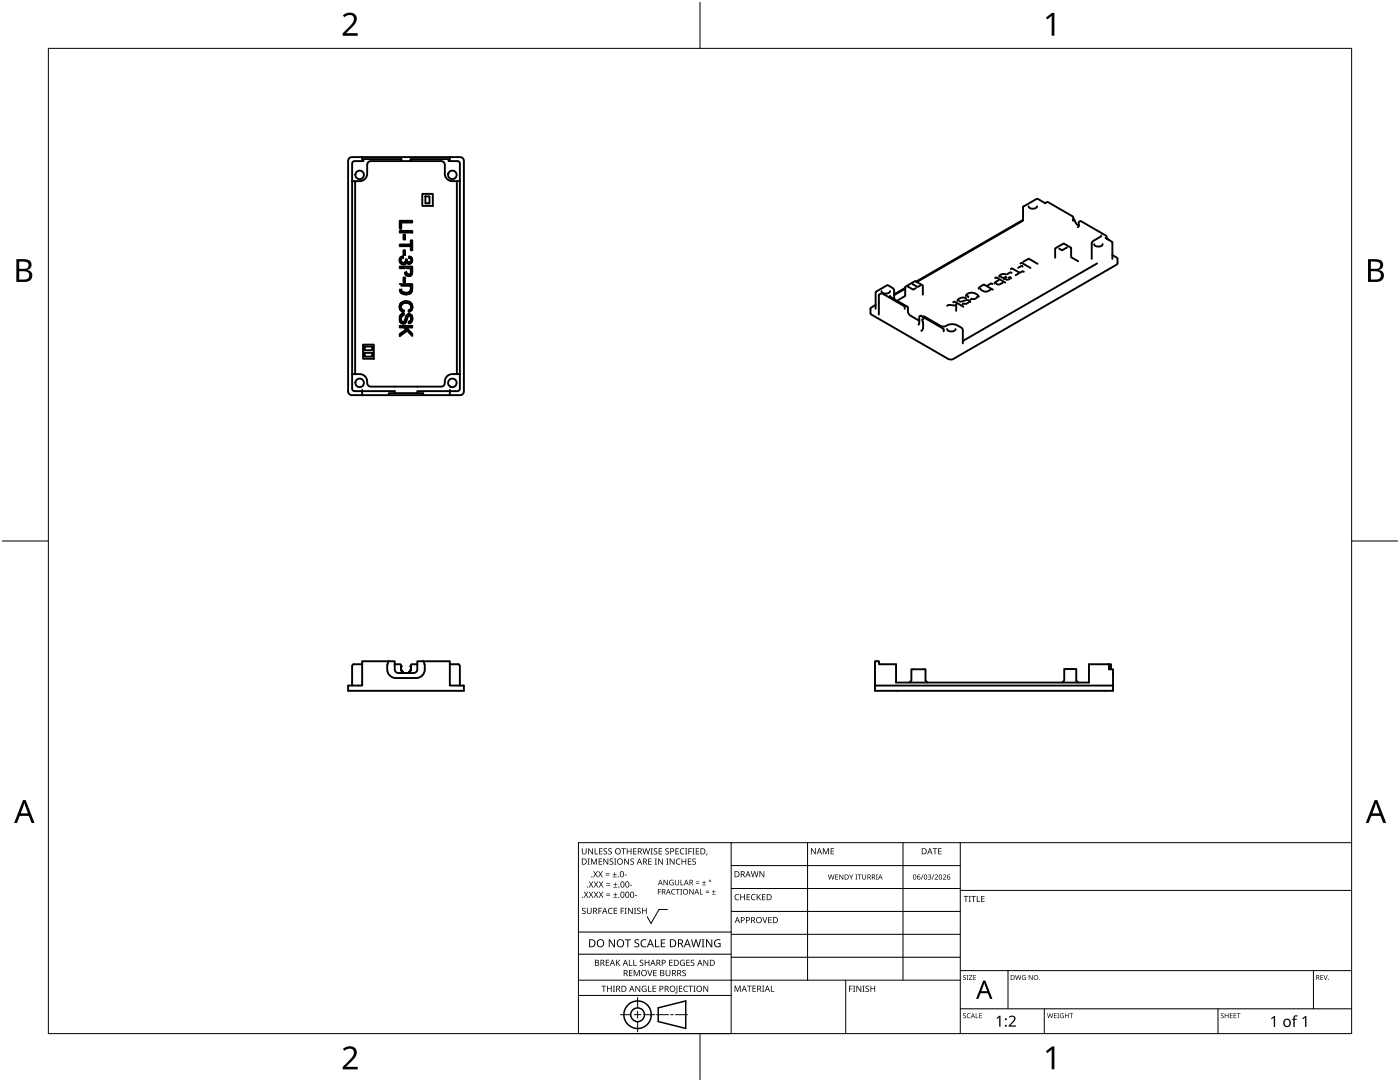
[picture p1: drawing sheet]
<svg xmlns="http://www.w3.org/2000/svg" width="279mm" height="216mm" viewBox="0 0 279 216" stroke-linecap="round" stroke-linejoin="round" font-family="sans-serif">
<g fill="none" stroke="#000" stroke-width=".38">
<path d="M70.3 36.1v38.5M70.9 36.1h-.6M70.9 36.1v38.5M72.3 32.1l-1.6 .1-.4 .2v3.7M72.3 31.3h-2.1a.75 .75 0 0 0-.7 .8v46a.75 .75 0 0 0 .7 .7h2.1M72.3 31.3v.8M80 31.7h-7.5v.4h-.2M80 31.7l.1 .4M80 31.7h.1M82 31.7l-.1 .4M82 31.7h.1M82 31.7h7.5v.4h.3"/>
<path d="M84.3 38.7h2.1v2.4h-2.1zM84.9 39.2h.8v1.4h-.8zM89.8 31.3h2a.75 .75 0 0 1 .8 .8v46a.75 .75 0 0 1-.8 .7h-2M89.8 32.1l1.5 .1 .4 .2 .1 3.7M89.8 31.3v.8M89.8 31.3h-17.5M91.2 36.1h-.9a1.5 1.5 0 0 1-1.5-1.5v-1.7a.75 .75 0 0 0-.8-.8h-14a.75 .75 0 0 0-.7 .8v1.7a1.5 1.5 0 0 1-1.5 1.5h-.9M91.2 36.1v38.5M91.8 36.1v38.5M91.8 36.1h-.6M79.7 52.1l.1 .1M79.8 52.2h.1"/>
<path d="M79.8 44.1h2.5v.3h-2.2v1.2h-.3zM79.8 46.1h2.5v.3h-2.5zM79.8 48.8h2.2v-.8h.3v1.9h-.3v-.8h-2.2zM79.8 56.7h2.5v1.1M79.8 57.8l.1 .3M79.8 52.3l.2 .2M79.9 58.2v.1M79.9 51.4l-.2 .5M79.9 51.4h.1M79.9 58.3h.1M80 58.4h.1M80 58.4l.2 .1"/>
<path d="M80 51.7l.1 .6M80.1 57h1.9v.8l-.2 .4M80.1 57.7v.1M80.1 57.8v.2M80.1 52.6h.1M80.1 52.3h.1M80.2 52.7l.3 .1M80.2 58h.1M80.2 58.5h.1M80.2 58.1l.1 .1M80.3 52.4h.2M80.3 58.6l.2 .1"/>
<path d="M80.4 58.3l.6 .1 .7-.1M80.4 51.5l-.3 .1M80.4 51.1l-.5 .3M80.4 51.1l.1 .3M80.5 46.8h.3v1h-.3zM80.5 49.9h.3v1h-.3zM80.5 55.4h.3v.9h-.3zM80.5 58.7h.1M80.6 58.7l.4 .1M80.7 52.8h-.1M80.7 52.8h.1M80.8 53.5h-1v-.3h2.5v1.2"/>
<path d="M80.8 54.3v.1M80.8 54.5v.1a.75 .75 0 0 0 1.3 .2M80.9 52.3l-.3 .1M80.9 52.6h.1M80.9 52.6l-.2 .1M81 52.1l-.1 .2M81 52v.1M81 51.9v.1M81.1 58.8h-.1M81.1 53.5h.9v.8M81.1 54.2l.1 .4 .3 .2M81.1 52.3l-.2 .3"/>
<path d="M81.2 52.4l.1 .2M81.2 51.8h-.2M81.2 52l.1 .2M81.3 52.6h.1M81.4 52.2l.1 .1M81.4 52.6h.2M81.6 52.3h.1M81.6 58.7l-.5 .1M81.6 58.7h.1M81.6 52.6h.1M81.7 51.5h.1M81.8 58.2h-.1"/>
<path d="M81.8 58.2h.1M81.8 51.5h.1M81.8 58.6h-.1M81.8 54.7l-.2 .1M81.8 58.6h.1M81.9 51.6l.1 .2M81.9 52.2l-.1 .1M81.9 51.3l-.3-.1v.3h.1M82 52.6h-.3M82 54.5l-.1 .1M82 51.3h.1M82 52.5v.1"/>
<path d="M82 52v.1M82.1 58.4l-.3 .2M82.1 58.4h.1M82.1 51.4l.2 .3M82.1 54.8h.1M82.2 52.3l-.1 .2M82.2 58l-.1 .2M82.3 54.5l-.1 .3M82.3 57.9h.1M82.3 51.9l-.1 .3M175.9 58.1l.2 .3 .7 .2 .6-.1 .2-.4M177.6 59l.1 .3 .7 .4"/>
<path d="M178.4 59.7v-1.9l-1.3-.9-2.3 1.4v3.3M178.4 59.7l2.8 1.6v.9l.3 .6 2 1.2M180.7 57.6v1.5l-1.5 .8M180.7 57.4v.2M180.7 57.6l-2.3 1.3M180.7 57.4l-2.3 1.3M181.2 57.2l1 .6 .6-.3M182.1 56.7l1 .6 .6-.3M182.8 56.2l-.2-.1-1.9 1.1v.2M182.8 56.2l.2 .1M183 56.3l1.2 .7v1.8M191.4 60l.4 .2 1.4-.3 .3 .1 .1 .2"/>
<path d="M192.8 59.5l-.9-.1-.6 .3-.2 .3M192.8 59h.1M192.8 59l.4-.4 .8-.2 .9 .3 .4 .5M193.1 59l.2 .3M195 59.2l-.3 .4h-.8l-.2 .2M195.3 57.6l.2-.3 .9-.5 1.7 1M195.7 57.6l.2 .3 .7 .3h.4l.7-.4M198 56.7l-.2-.2-.6 .4M198.6 55.5l.2-.2 1.8 1.1M199.3 55.9l-.6 .4-.2 .3M199.4 55.2h.1M199.7 55.1l.4 .3 .6-.2 .2 .2"/>
<path d="M200.2 56.4l-.8 .4-.4-.1-.2-.2M200.4 55.5v.2M200.8 54.8l-.9-.1-.4 .2-.1 .3M201.3 55.4l.3-.1 .1 .3M201.5 55.6l-.5 .2-.3-.2M201.7 53.7l.3-.2 1.5 .9 .6-.3 .2 .1M201.9 54.5l-.2-.2-.7 .4M203.3 54.6l-.6 .3M203.6 52.6l.3-.2 1.7 1.1M204.1 53.2l-.2-.2-.7 .5M204.2 43.9v.1l-21.2 12.3M204.2 43.9l-21.4 12.3"/>
<path d="M204.2 52.3l1.1-.7 1.8 1.1M207 41.2l-.3 .3-.6 .1-.6-.1-.2-.3M208.6 40.5l-1.7-.8-2.7 1.6v2.6M208.6 40.5h.1M208.6 40.5l.5-.2 5 2.9 .1 .5M210.6 51.4v-1.8l1.7-1 1.5 .8v1.9l1.4 .8M212.9 49.4l-.9 .5-.6-.3M214.2 43.7v.4M214.2 43.7l.3 .2 .3 .8 .5 .3M215.3 45l-.2 .3M215.3 45l-.1-.5 .4-.4 5.1 2.9 .2 .6M219 52.6l-26.8 15.4"/>
<path d="M219.8 47l-.2 .2-1.4 .8-.3 .4v3.3M220 48.7l-.2 .4-.6 .1-.6-.1-.3-.4M220.6 47.5l.8 .4M220.9 47.6l.5 .3M220.9 47.6h.1M221.4 47.9l.6 .5v3.3M222 50.9l1 .7v1l-.2 .2-32.8 18.9-.8-.1-15.3-8.8-.2-.3v-1l1.1-.6M70.3 74.6h.6M70.3 74.6v3l.3 .4h8.2v.4M70.9 74.6h.9a1.5 1.5 0 0 1 1.5 1.5v.3a.75 .75 0 0 0 .7 .7h14a.75 .75 0 0 0 .8-.7 1.53 1.53 0 0 1 1.4-1.7l1-.1M72.3 77.8v1M72.5 68.8h2.1v2.8h-2.1z"/>
<path d="M72.8 69.1h1.5v.8h-1.5zM72.8 70.4h1.5v.8h-1.5zM78.8 78.4h-1.2v.4M79.7 61.2v.1M79.7 63.7l.2 .5M79.7 61.4l.1 .1M79.8 61.6l.2 .3M79.8 65h2.5v.3h-1.3l1.3 1.3v.4l-1-1-1.5 1.1v-.5l1.2-.8-.4-.5h-.8zM79.8 60.7l-.1 .5M79.9 64.2h.1M79.9 60.6h.1M79.9 64.3h.1"/>
<path d="M80 64.3h.1M80 64.3l.5 .3M80 61.2h.1M80 63.7v.1M80 61.1v.1M80 61.1h.1M80.1 61.5v.1M80.1 63.9v.1M80.1 63.9h.1M80.1 61.6h.1M80.1 62.7l-.4 .8M80.1 62.1h.1"/>
<path d="M80.1 61.6l.1 .1M80.1 62.7h.1M80.2 64.1h.1M80.2 62.1h.1M80.2 60.3l-.3 .3M80.2 64.1v.1M80.2 60.7l-.2 .4M80.2 63.1l-.2 .6M80.3 61.8l.4 .2-.1 .3-.4-.2M80.3 64.2l.2 .1M80.4 60.2h.1M80.4 63h-.1"/>
<path d="M80.4 62.9h.1M80.4 60.5l-.2 .2M80.5 64.6h.1M80.6 62.6l-.5 .1M80.6 62.6v.3M80.6 64.6h.1M80.7 64.2l-.2 .1M80.7 64.6h.1M80.8 63.9l-.1 .2M80.8 64.5l-.1 .1M80.8 64.5h.1M80.9 60.1l-.4 .1"/>
<path d="M81 60.4l-.5 .1M81 63.2l-.2 .8M81 60.4l.6 .2M81 60.1l.7 .1M81.1 64.1l-.2 .3M81.2 62.8l-.1 .3M81.3 62.8h.1M81.5 62.7l-.2 .1M81.5 61.9l.1 .4M81.5 64.2l.1 .3M81.6 63l-.2 .2-.2 .7M81.6 62.7h.1"/>
<path d="M81.6 60.6h.1M81.6 63l.3 .1M81.6 62.7h.2M81.7 60.6l.1 .1M81.7 61.9h.1M81.7 64.2h-.1M81.7 60.2h.1M81.7 60.2l.3 .2M81.8 64.1h-.1M81.8 60.7h.1M81.9 60.8l.1 .6M81.9 63.1l.1 .3"/>
<path d="M81.9 64l-.1 .1M81.9 61.7l-.2 .1M82 64.4l-.4 .1M82 62.8l.1 .1M82 61.4v.1M82 63.6v.2M82.1 60.5v.1M82.1 62.9h.1M82.1 62.9l.2 .5M82.2 60.7h.1M82.2 60.7v.1M82.2 64.1l-.2 .2"/>
<path d="M82.2 64.1h.1M82.3 60.9v.3M82.3 63.6v.3M82.3 61.3a.95 .95 0 0 1-.7 .9M82.3 61.3h.1M82.3 63.6h.1M83.3 78.4h1.2v.4M83.3 78.4h-4.5M89.8 78.8h-17.5M89.8 77.8v1M91.2 74.6h.6M91.8 74.6v3l-.3 .4h-8.2v.4"/>
<path d="M180.6 61.6v-.5l-4.6-2.6-.6 .3v4M183.5 64l-.2 .8M184.2 63.2l4.1 2.4v.5M184.2 63.2l.2-.1 3.5 2h.6l.9-.3 .9-.1 .6 .2 1.1 .5 .2 .4v2.2M184.2 63.2l-.5-.2-.2 .1v.9M184.3 63.6l-.3 .2 .2 .7v.8l-.1 .4-.2 .3M190.2 60.3l.3-.1 1.7 1M190.7 65.7l-.3 .3-.5 .1-.6-.1-.3-.3M190.8 61.2v.8M190.9 60.7l-.1 .3-1.5-.2-.3 .2M192.2 68v.5M193.3 60.3l-.3 .3h-.7l-.2 .1"/>
<path d="M193.6 60.3h.1M72.3 132.5h-1.8l-.2 .3v4M72.3 132.5v4.3h-2.8v1h23.1v-1h-.8M77.6 131.9h1.2v.6M77.6 131.9l-.3 .8v.8a1.75 1.75 0 0 0 1.7 1.8h4a1.75 1.75 0 0 0 1.8-1.8l-.1-.9-.2-.7M77.6 131.9h-5.3v.6M78.8 132.5v1a.75 .75 0 0 0 .7 .8h1.1M78.8 132.5h1.2l.1 .6M80 133.4h.1M80 133.3v.1M80 133.4v.1M80 133.4l.1 .4"/>
<path d="M80 133.5h.1M80 133.2v.1M80 133.2h.1M80 133.6h.1M80.1 133.6v.1M80.1 133.1l-.1 .1M80.1 133.7v.1M80.1 133.1h.1M80.1 133.1l-.1 .3M80.1 133h.1M80.1 133.8l.1 .1M80.1 133.8l.2 .3"/>
<path d="M80.2 133.9v.1M80.2 134l.1 .1M80.3 134.1l.2 .1M80.3 134.1l.3 .2M80.5 134.2h.1M80.5 134.2l.1 .1M81.4 134.3h-.8M81.5 134.2l-.1 .1M81.6 134.2h-.1M81.6 134.2h.1M81.8 134l-.2 .2M81.8 134l-.3 .2"/>
<path d="M81.8 134h.1M81.8 133.9v.1M82 133h.1M82 133.1h.1M82 133.7l-.2 .2M82 133.7l-.2 .3M82 133.1v.1M82 133.6v.1M82 133.6h.1M82 133.2h.1M82 133.2v.1M82 133.5h.1"/>
<path d="M82 133.3h.1M82 133.3v.4M82 133.3v.1M82 133.4v.1M83.3 132.5v1a.75 .75 0 0 1-.8 .8h-1.1M83.3 132.5h-1.2l-.2 .4 .1 .4M84.5 131.9h-1.2v.6M84.5 131.9h5.3v.6M89.8 132.5h1.7l.3 .3v4M89.8 132.5v4.3h2M174.6 136.8h47.5M175 131.9h.1"/>
<path d="M175 131.9h-.4v5.9h47.5v-4.3h-.4M175 131.9h.4v.6h3.4v3.7h38.5v-3.7h4.4v1M185.1 136.2l-.4-.4v-2.3h-2.8v2.3l-.4 .4M215.2 136.2l-.4-.4v-2.3h-2.4v2.3l-.4 .4M221.3 132.8v.7h.4"/>
<circle cx="71.8" cy="34.9" r=".85"/>
<circle cx="90.3" cy="34.9" r=".85"/>
<circle cx="71.8" cy="76.4" r=".85"/>
<circle cx="90.3" cy="76.4" r=".85"/>
</g>
<path d="M9.7 9.7h260v196.5h-260z" fill="none" stroke="#000" stroke-width=".2"/>
<path d="M139.7 .5v9.2M.5 108h9.2M269.7 108h9.2M139.7 206.2v9.2" fill="none" stroke="#000" stroke-width=".2"/>
<g fill="#000">
<path d="M68.4 3.1a1.64 1.64 0 0 1 2.8 .4 2.52 2.52 0 0 1-1.2 2.2l-.9 .9h2.3v.5h-3v-.4l1.2-1.2a1.95 1.95 0 0 0 .9-2.2 1.23 1.23 0 0 0-1.8 .1zM208.7 3.5l1.3-.9h.4v4.5h-.5v-4l-.9 .8zM68.4 209.3a1.64 1.64 0 0 1 2.8 .4 2.52 2.52 0 0 1-1.2 2.2l-.9 1h2.3v.5h-3v-.5l1.2-1.2a1.95 1.95 0 0 0 .9-2.1 1.23 1.23 0 0 0-1.8 .1zM208.7 209.8l1.3-1h.4v4.6h-.5v-4l-.9 .7z"/>
<path d="M3.3 51.7h1.3a1.28 1.28 0 0 1 1.7 1.3 1.04 1.04 0 0 1-.9 .9 1.23 1.23 0 0 1 1 1.5 1.23 1.23 0 0 1-1.5 .9h-1.6zM3.8 54.1v1.7h1a.86 .86 0 0 0 1-.9 .86 .86 0 0 0-1.1-.8zM3.8 52.2v1.4h.9a.78 .78 0 0 0 1-.7 .78 .78 0 0 0-1.1-.7z"/>
<path d="M273 51.7h1.3a1.28 1.28 0 0 1 1.7 1.3 1.04 1.04 0 0 1-.8 .9 1.23 1.23 0 0 1 1 1.5 1.23 1.23 0 0 1-1.6 .9h-1.6zM273.6 54.1v1.7h.9a.86 .86 0 0 0 1.1-.9 .86 .86 0 0 0-1.1-.8zM273.6 52.2v1.4h.8a.78 .78 0 0 0 1-.7 .78 .78 0 0 0-1.1-.7z"/>
<path d="M4.6 159.6h.5l1.8 4.6h-.6l-.6-1.4h-1.8l-.5 1.4h-.6zM4.8 160.2l-.7 2.1h1.5z"/>
<path d="M274.3 159.6h.6l1.7 4.6h-.6l-.5-1.4h-1.8l-.6 1.4h-.5zM274.6 160.2l-.7 2.1h1.4z"/>
</g>
<g fill="none" stroke="#000" stroke-width=".2">
<path d="M145.9 168.1v38.1h-30.5v-38.1h154.3M145.9 172.7h45.7M145.9 177.3h45.7M161.2 168.1v27.5M180.2 168.1v27.5M191.6 168.1v38.1M191.6 177.7h78.1M115.4 198.6h30.5M115.4 195.6h76.2M115.4 190.4h30.5M115.4 186h30.5M127.3 199v2.1"/>
<path d="M133.2 181.5h-1.7l-1.6 2.8-.7-1.4M145.9 181.9h45.7M145.9 186.4h45.7M145.9 191h45.7M168.8 195.6v10.6M191.6 193.7h78.1M201.2 193.7v7.6M262.1 193.7v7.6M123.8 202.5h2.1M126.6 202.5h1.3M127.3 201.8v1.4M127.3 203.8v2.1"/>
<path d="M128.6 202.5h2.1M131 202.5h2.4M133.8 202.5h.6M134.8 202.5h2.4M191.6 201.3h78.1M208.4 201.3v4.9M243.1 201.3v4.9"/>
</g>
<g fill="#000">
<path d="M116.1 169.3h.2v.8a.32 .32 0 0 0 .3 .3 .32 .32 0 0 0 .3-.3v-.8h.2v.8a.47 .47 0 0 1-.5 .4 .47 .47 0 0 1-.5-.5zM116.5 177.9h.2l.3 .5 .3-.5h.1l-.4 .6 .4 .6h-.1l-.3-.5-.4 .5h-.1l.4-.6zM117.3 171.3h.4l-.1 .1v1l.1 .1h-.4l.1-.1v-1zM117.4 169.3h.2l.6 1v-1h.1v1.2h-.1l-.7-1v1h-.1zM117.5 177.9h.2l.3 .5 .3-.5h.1l-.4 .6 .4 .6h-.1l-.4-.5-.3 .5h-.1l.4-.6zM117.5 175.9h.2l.3 .5 .3-.5h.1l-.4 .6 .5 .6h-.2l-.3-.5-.4 .5h-.1l.4-.6zM117.9 171.3h.3l.3 1 .4-1h.3v1.2h-.2v-1l-.4 1h-.1l-.4-1v1h-.2zM118.7 169.3h.1v1h.6v.2h-.7zM118.4 173.8h.1l.3 .5 .3-.5h.2l-.4 .6 .4 .7h-.1l-.4-.6-.3 .6h-.1l.4-.7zM118.5 177.9h.2l.2 .5 .3-.5h.2l-.4 .6 .4 .6h-.1l-.4-.5-.3 .5h-.1l.4-.6zM118.5 175.9h.2l.3 .5 .3-.5h.1l-.4 .6 .4 .6h-.1l-.3-.5-.4 .5h-.1l.4-.6zM119.5 171.3h.7v.1h-.6v.4h.5v.2h-.5v.4h.6v.1h-.7z"/>
<path d="M119.6 169.3h.6v.1h-.5v.4h.5v.1h-.5v.4h.5v.2h-.6zM119.4 173.8h.1l.3 .5 .3-.5h.2l-.4 .6 .4 .7h-.1l-.4-.6-.3 .6h-.2l.5-.7zM119.5 177.9h.1l.3 .5 .3-.5h.2l-.4 .6 .4 .6h-.1l-.4-.5-.3 .5h-.1l.4-.6zM119.5 175.9h.2l.3 .5 .3-.5h.1l-.4 .6 .4 .6h-.1l-.4-.5-.3 .5h-.1l.4-.6zM120.9 174.6h.8v.1h-.8zM120.9 174.2h.8v.1h-.8zM121 178.7h.8v.1h-.8zM121 178.3h.8v.1h-.8zM121 176.6h.8v.1h-.8zM121 176.3h.8v.1h-.8zM120.5 169.4l.4-.1h.3l-.1 .1a.25 .25 0 0 0-.4-.1 .25 .25 0 0 0 0 .4l.4 .3 .1 .2-.3 .3-.5-.1v-.1h.2a.27 .27 0 0 0 .4-.1 .27 .27 0 0 0-.3-.3l-.2-.2zM120.4 171.3h.2l.7 1-.1-1h.2v1.2h-.2l-.6-1v1h-.2z"/>
<path d="M121.4 169.4l.5-.1h.2v.1a.25 .25 0 0 0-.4-.1 .25 .25 0 0 0 0 .4l.4 .3v.2l-.2 .3-.5-.1v-.1h.1a.27 .27 0 0 0 .5-.1 .27 .27 0 0 0-.4-.3l-.2-.2zM122.3 174.9h.8v.2h-.8zM122.4 179h.8v.1h-.8zM122.4 177h.8v.1h-.8zM121.7 171.4l.4-.1 .3 .1-.1 .1a.25 .25 0 0 0-.4-.1 .25 .25 0 0 0 0 .4 .42 .42 0 0 1 .5 .5 .42 .42 0 0 1-.7 .2l-.1-.2 .2 .1a.27 .27 0 0 0 .5-.2 .27 .27 0 0 0-.4-.3l-.2-.2zM122.6 174h.1v.4h.4v.1h-.4v.4h-.1v-.4h-.3v-.1h.3zM122.7 178.1h.1v.4h.4v.1h-.4v.3h-.1v-.3h-.3v-.1h.3zM122.7 176.1h.2v.3h.3v.2h-.3v.3h-.2v-.3h-.3v-.2h.3zM122.6 171.3h.4l-.1 .1v1l.1 .1h-.4l.1-.1v-1zM124 169.3h.9v.1h-.4v1.1h-.1v-1.1h-.4zM124.7 174.5h.4v.2h-.4zM124.6 171.3h.1l.7 1v-1h.1v1.2h-.2l-.6-1v1h-.1z"/>
<path d="M125.7 176.6h.5v.1h-.5zM125.1 169.3h.1v.5h.7v-.5h.1v1.2h-.1v-.6h-.7v.6h-.1zM125.8 171.4l.5-.1 .2 .1v.1a.25 .25 0 0 0-.4-.1 .25 .25 0 0 0 0 .4 .42 .42 0 0 1 .4 .5 .42 .42 0 0 1-.7 .2v-.2l.1 .1a.27 .27 0 0 0 .5-.2 .27 .27 0 0 0-.4-.3l-.2-.2zM126.7 178.6h.4v.2h-.4zM126.4 169.3h.6v.1h-.5v.4h.5v.1h-.5v.4h.5v.2h-.6zM128.2 169.3h.2l.2 1 .3-1h.2l.2 1 .3-1h.1l-.3 1.2h-.1l-.3-1.1-.3 1.1h-.2zM129.4 171.3h.7v.1h-.6v.4h.5v.2h-.5v.4h.6v.1h-.7zM129.8 169.3h.5l-.2 .1v1l.2 .1h-.5l.2-.1v-1zM130.7 171.3h.4l-.1 .1v1l.1 .1h-.4l.1-.1v-1zM130.5 169.4l.4-.1h.3l-.1 .1a.25 .25 0 0 0-.4-.1 .25 .25 0 0 0 0 .4l.4 .3 .1 .2-.2 .3-.6-.1v-.1h.2a.27 .27 0 0 0 .4-.1 .27 .27 0 0 0-.3-.3l-.2-.2zM131.3 177.4h.6v.1h-.5v.4h.5v.1h-.5v.5h-.1zM131.4 169.3h.7v.1h-.5v.4h.5v.1h-.5v.4h.5v.2h-.7z"/>
<path d="M131.3 171.3h.2l.7 1v-1h.1v1.2h-.2l-.6-1v1h-.2zM132.4 175.6h.2l.6 .9v-.9h.1v1h-.2l-.6-.9v.9h-.1zM133 171.3h.4l-.1 .1v1l.1 .1h-.4l.1-.1v-1zM132.8 169.4l.4-.1h.3l-.1 .1a.25 .25 0 0 0-.3-.1 .25 .25 0 0 0 0 .4l.4 .3v.2l-.2 .3-.5-.1v-.1h.1a.27 .27 0 0 0 .5-.1 .27 .27 0 0 0-.4-.3l-.2-.2zM133.7 175.7l.5-.2 .2 .1v.1a.45 .45 0 0 0-.7 .4 .45 .45 0 0 0 .6 .4v-.3h-.2v-.1h.3v.5a.6 .6 0 0 1-.8-.1 .6 .6 0 0 1 .1-.8zM134.1 177.5l.4-.1h.3l-.1 .2a.44 .44 0 0 0-.6 .4 .44 .44 0 0 0 .6 .3 .52 .52 0 0 1-.7 0 .52 .52 0 0 1 .1-.8zM133.6 171.3h.2l.7 1v-1h.1v1.2h-.2l-.6-1v1h-.2zM134.9 177.4h.8v.1h-.4v1h-.1v-1h-.3zM135 171.5l.5-.2 .3 .1-.1 .1a.49 .49 0 0 0-.7 .4 .49 .49 0 0 0 .7 .5 .52 .52 0 0 1-.6 0 .52 .52 0 0 1-.2-.6zM134.8 169.3h.7v.1h-.6v.4h.5v.1h-.5v.4h.6v.2h-.7zM134.7 175.6h.1v.7a.28 .28 0 0 0 .3 .2 .28 .28 0 0 0 .3-.2v-.7h.1v.7a.42 .42 0 0 1-.4 .4 .42 .42 0 0 1-.4-.4zM135.8 175.6h.2v.9h.4v.1h-.6z"/>
<path d="M135.8 177.4h.3l-.1 .1v.9l.1 .1h-.3l.1-.1v-.9zM135.8 169.4l.4-.1h.4l-.1 .1h-.2a.49 .49 0 0 0-.4 .6 .49 .49 0 0 0 .7 .3 .52 .52 0 0 1-.7 .1 .52 .52 0 0 1-.2-.6zM136 171.3h.2v.5h.6v-.5h.1v1.2h-.1v-.5h-.6v.5h-.2zM136.7 169.3h.5l-.2 .1v1l.2 .1h-.5l.2-.1v-1zM137.4 169.3h.7v.1h-.6v.4h.5v.2h-.5v.5h-.1zM137.3 171.3h.7v.1h-.6v.4h.5v.2h-.5v.4h.6v.1h-.7zM137.6 177.4h.1l.6 .9v-.9h.1v1.1h-.1l-.6-.9v.9h-.1zM138.2 169.3h.4l-.1 .1v1l.1 .1h-.4l.1-.1v-1zM138.9 176.2h.7v.1h-.7zM138.9 175.9h.7v.1h-.7zM138.2 171.4l.4-.1 .3 .1-.1 .1a.25 .25 0 0 0-.4-.1 .25 .25 0 0 0 0 .4 .42 .42 0 0 1 .5 .5 .42 .42 0 0 1-.7 .2l-.1-.2 .2 .1a.27 .27 0 0 0 .5-.2 .27 .27 0 0 0-.4-.3l-.2-.2zM138.9 169.3h.6v.1h-.5v.4h.5v.1h-.5v.4h.5v.2h-.6z"/>
<path d="M139.7 177.4h.1v1h.5v.1h-.6zM140.1 176.5h.8v.1h-.8zM140.5 175.7h.1v.3h.3v.2h-.3v.3h-.1v-.3h-.4v-.2h.4zM140.8 178h.7v.2h-.7zM140.8 177.7h.7v.1h-.7zM141 170.3h.2l-.3 .4zM142.1 178.4h.7v.1h-.7zM142.4 177.6h.1v.3h.3v.1h-.3v.3h-.1v-.3h-.3v-.1h.3zM146.8 178.6l.4-.2 .3 .1v.1a.49 .49 0 0 0-.7 .4 .49 .49 0 0 0 .7 .5 .52 .52 0 0 1-.7 0 .52 .52 0 0 1-.2-.6zM147.7 178.4h.2v.5h.6v-.5h.2v1.2h-.2v-.5h-.6v.5h-.2zM149 178.4h.7v.1h-.5v.4h.4v.2h-.4v.4h.5v.1h-.7zM150 178.6l.5-.2 .3 .1-.1 .1a.49 .49 0 0 0-.7 .4 .49 .49 0 0 0 .8 .5 .52 .52 0 0 1-.7 0 .52 .52 0 0 1-.2-.6z"/>
<path d="M149.8 173.8h.2l.3 1.1 .2-1.1h.2l.3 1.1 .2-1.1h.2l-.3 1.2h-.2l-.3-1-.3 1h-.1zM151 178.4h.2v.6l.5-.6h.2l-.5 .5 .5 .7h-.2l-.4-.6-.1 .6h-.2zM151.6 173.8h.1l.7 1v-1h.1v1.2h-.1l-.7-1v1h-.1zM152.1 178.4h.7v.1h-.6v.4h.5v.2h-.5v.4h.6v.1h-.7zM161.8 169.3h.2l.7 1v-1h.1v1.2h-.2l-.6-1v1h-.2zM164.2 169.3h.2l.4 .9 .4-.9h.2v1.2h-.1v-1.1l-.4 1.1h-.1l-.4-1.1v1.1h-.2zM165.2 174.5h.2l.2 .9 .2-.9h.1l.3 .9 .2-.9h.1l-.2 1h-.2l-.2-.9-.3 .9h-.1zM165.8 169.3h.6v.1h-.5v.4h.5v.1h-.5v.4h.5v.2h-.6zM166.7 174.5h.6v.1h-.5v.3h.4v.1h-.4v.4h.5v.1h-.6zM167.5 174.5h.1l.6 .8v-.8h.1v1h-.2l-.5-.8v.8h-.1zM169.5 174.5h.1l.3 .5 .2-.5h.2l-.4 .6v.4h-.1v-.4zM170.7 174.5h.4l-.1 .1v.8l.1 .1h-.4l.1-.1v-.8z"/>
<path d="M171.2 174.5h.7v.1h-.3v.9h-.1v-.9h-.3zM172.1 174.5h.1v.7a.26 .26 0 0 0 .3 .2 .26 .26 0 0 0 .2-.2v-.7h.1v.7a.39 .39 0 0 1-.3 .3 .39 .39 0 0 1-.4-.4zM174.8 174.5h.4l-.1 .1v.8l.1 .1h-.4l.1-.1v-.8zM184.2 174.5h.1l-.4 1h-.1zM185.2 174.6h.5l.1 .2-.2 .2a.32 .32 0 0 1 .2 .4 .32 .32 0 0 1-.5 .1l-.1-.1a.26 .26 0 0 0 .4 .1 .26 .26 0 0 0 0-.4l-.3-.2a.23 .23 0 0 0 .4 0 .23 .23 0 0 0-.1-.4 .23 .23 0 0 0-.4 .2zM186.3 174.5h.2l-.4 1h-.2zM186.1 169.3h.9v.1h-.3v1.1h-.2v-1.1h-.4zM186.5 174.6a.37 .37 0 0 1 .6 0 .37 .37 0 0 1-.2 .6l-.2 .2h.5v.1h-.7l.3-.4a.27 .27 0 0 0 .3-.3 .27 .27 0 0 0-.4-.2zM187.2 169.3h.7v.1h-.5v.4h.5v.1h-.5v.4h.5v.2h-.7zM188.2 174.6a.37 .37 0 0 1 .6 0 .37 .37 0 0 1-.3 .6l-.2 .2h.5v.1h-.6l.2-.4a.27 .27 0 0 0 .3-.3 .27 .27 0 0 0-.4-.2zM192.3 178.8h.9v.1h-.3v1.1h-.2v-1.1h-.4zM193.3 178.8h.5l-.2 .1v1l.2 .1h-.5l.2-.1v-1z"/>
<path d="M193.8 178.8h1v.1h-.4v1.1h-.2v-1.1h-.4zM194.9 178.8h.2v1.1h.5v.1h-.7zM195.8 178.8h.7v.1h-.5v.4h.5v.1h-.5v.5h.5v.1h-.7zM116.2 181.3l.4-.2 .3 .1-.1 .1a.25 .25 0 0 0-.4-.1 .25 .25 0 0 0 0 .4l.4 .2 .1 .3-.3 .3-.5-.1v-.1h.2a.27 .27 0 0 0 .4-.1 .27 .27 0 0 0-.3-.3l-.2-.2zM117.1 181.1h.2v.8a.32 .32 0 0 0 .3 .3 .32 .32 0 0 0 .3-.3v-.8h.2v.8a.47 .47 0 0 1-.5 .5 .47 .47 0 0 1-.5-.5zM119.4 181.1h.7v.2h-.5v.4h.5v.1h-.5v.6h-.2zM120 196.7h1v.1h-.4v1.1h-.2v-1.1h-.4zM120.9 191.5h.7v.1h-.5v.4h.4v.2h-.4v.4h.5v.1h-.7zM121.5 181.3l.4-.2 .4 .1-.1 .1a.49 .49 0 0 0-.7 .5 .49 .49 0 0 0 .7 .4 .52 .52 0 0 1-.6 .1 .52 .52 0 0 1-.3-.6zM121.1 196.7h.2v.5h.6v-.5h.2v1.2h-.2v-.6h-.6v.6h-.2zM121.5 187.4h.2l.9 1.3v-1.3h.1v1.6h-.2l-.8-1.3v1.3h-.2zM122.3 196.7h.4l-.1 .1v1l.1 .1h-.4l.2-.1v-1z"/>
<path d="M122.5 181.1h.7v.2h-.6v.4h.5v.1h-.5v.4h.6v.2h-.7zM122.9 191.5h.2v.6l.5-.6h.2l-.5 .5 .5 .7h-.2l-.4-.6-.1 .6h-.2zM123.9 181.1h.6v.2h-.5v.4h.5v.1h-.5v.6h-.1zM124.7 181.1h.4l-.2 .2v.9l.2 .2h-.4l.1-.2v-.9zM124.7 187.4h1.2v.2h-.5v1.4h-.2v-1.4h-.5zM125.5 191.5h.2v1.1h.5v.1h-.7zM125.5 193.6h.7v.1h-.5v.4h.5v.1h-.5v.4h.5v.2h-.7zM125.3 181.1h.2l.7 1.1-.1-1.1h.2v1.3h-.2l-.6-1v1h-.2zM126.4 191.5h.2v1.1h.5v.1h-.7zM126.5 181.1h.5l-.2 .2v.9l.2 .2h-.5l.2-.2v-.9zM126.5 193.6h.2l.4 1 .4-1h.2v1.2h-.2v-1.1l-.4 1.1h-.1l-.4-1.1v1.1h-.1zM126.7 187.6l.3-.2 .6 .1-.2 .1a.33 .33 0 0 0-.6 .2 .33 .33 0 0 0 .4 .4 .47 .47 0 0 1 .4 .6 .47 .47 0 0 1-.7 .2h-.3v-.2h.2a.35 .35 0 0 0 .6-.2 .35 .35 0 0 0-.5-.4l-.3-.2z"/>
<path d="M126.8 196.7h.2l.6 1v-1h.2v1.2h-.2l-.7-1 .1 1h-.2zM127.2 181.3l.4-.2 .3 .1-.1 .1a.25 .25 0 0 0-.4-.1 .25 .25 0 0 0 0 .4l.4 .2 .1 .3-.3 .3-.5-.1v-.1h.2a.27 .27 0 0 0 .4-.1 .27 .27 0 0 0-.3-.3l-.2-.2zM127.7 191.6l.5-.1 .2 .1v.1a.25 .25 0 0 0-.4-.1 .25 .25 0 0 0 0 .4l.4 .2v.3l-.2 .2h-.5v-.2l.1 .1a.27 .27 0 0 0 .5-.2 .27 .27 0 0 0-.4-.3l-.2-.2zM128 187.6l.6-.2 .4 .1v.2a.64 .64 0 0 0-1 .5 .64 .64 0 0 0 1 .6v.2a.83 .83 0 0 1-1.1-.3 .83 .83 0 0 1 .1-1.1zM128.2 196.8l.6-.1 .2 .1v.1a.5 .5 0 0 0-.8 .4 .5 .5 0 0 0 .7 .5v-.4h-.3v-.1h.4v.6a.66 .66 0 0 1-.8-.2 .66 .66 0 0 1 0-.9zM128.1 181.1h.2v.6h.6v-.6h.2v1.3h-.2v-.6h-.6v.6h-.2zM129.2 193.6h.1l.4 1 .3-1h.2l-.4 1.2h-.2zM129.3 196.7h.2v1.1h.5v.1h-.7zM128.7 191.5h.1v.5h.6v-.5h.2v1.2h-.2v-.5h-.6v.5h-.1zM130.7 187.4h.2v1.4h.7v.2h-.9zM130.2 196.7h.7v.1h-.5v.4h.5v.1h-.5v.5h.5v.1h-.7zM130.4 193.6h.6v.1h-.5v.4h.5v.1h-.5v.4h.5v.2h-.6z"/>
<path d="M131.9 187.4h.9v.2h-.7v.5h.6v.2h-.6v.5h.7v.2h-.9zM132.8 193.6h.2v.7a.32 .32 0 0 0 .3 .4 .32 .32 0 0 0 .3-.4v-.7h.2v.7a.47 .47 0 0 1-.5 .5 .47 .47 0 0 1-.5-.5zM133.5 191.5h.7v.1h-.5v.4h.5v.2h-.5v.4h.5v.1h-.7zM135 196.7h.2v1.3l-.1 .2h-.3l-.1-.1 .3-.2zM135.5 196.7h.7v.1h-.5v.4h.4v.1h-.4v.5h.5v.1h-.7zM135.8 191.7l.5-.2 .4 .1-.1 .1a.5 .5 0 0 0-.8 .4 .5 .5 0 0 0 .7 .5v-.4h-.2v-.1h.4v.6a.66 .66 0 0 1-.9-.1 .66 .66 0 0 1 0-.9zM136.2 193.7l.4-.2 .3 .1-.1 .1a.25 .25 0 0 0-.4-.1 .25 .25 0 0 0 0 .4 .42 .42 0 0 1 .5 .6 .42 .42 0 0 1-.7 .2l-.1-.2h.2a.27 .27 0 0 0 .5-.1 .27 .27 0 0 0-.4-.3l-.2-.2zM136.5 196.8l.5-.1 .3 .1-.1 .1a.49 .49 0 0 0-.7 .4 .49 .49 0 0 0 .8 .4 .52 .52 0 0 1-.7 .1 .52 .52 0 0 1-.2-.6zM137 191.5h.7v.1h-.6v.4h.5v.2h-.5v.4h.6v.1h-.7zM137.4 196.7h.9v.1h-.4v1.1h-.1v-1.1h-.4zM137.9 191.6l.4-.1 .3 .1-.1 .1a.25 .25 0 0 0-.4-.1 .25 .25 0 0 0 0 .4l.4 .2 .1 .3-.2 .2h-.6v-.2l.2 .1a.27 .27 0 0 0 .5-.2 .27 .27 0 0 0-.4-.3l-.2-.2zM138.4 196.7h.4l-.1 .1v1l.1 .1h-.4l.1-.1v-1z"/>
<path d="M137.9 187.4h.2l.3 1.4 .4-1.4h.2l.4 1.4 .3-1.4h.2l-.4 1.6h-.2l-.4-1.3-.4 1.3h-.2zM140 187.4h.6l-.2 .2v1.3l.2 .1h-.6l.2-.1v-1.3zM140.4 196.7h.1l.7 1v-1h.1v1.2h-.1l-.7-1v1h-.1zM140.4 191.5h.2l.6 1v-1h.1v1.2h-.1l-.7-1v1h-.1zM140.9 187.4h.2l.9 1.3v-1.3h.2v1.6h-.3l-.8-1.3v1.3h-.2zM142.7 187.6l.7-.2 .4 .1-.1 .2a.65 .65 0 0 0-1 .5 .65 .65 0 0 0 .9 .6v-.4h-.3v-.2h.5v.7a.86 .86 0 0 1-1.1-.1 .86 .86 0 0 1 0-1.2zM146.6 196.7h.2l.4 1 .4-1h.2v1.2h-.1v-1.1l-.4 1.1h-.2l-.4-1.1v1.1h-.1zM149.1 196.7h.9v.1h-.4v1.1h-.1v-1.1h-.4zM150.2 196.7h.7v.1h-.6v.4h.5v.1h-.5v.5h.6v.1h-.7zM152.1 183h.2l.3 1 .4-1h.2l-.5 1.2h-.1zM152.1 196.7h.4l-.1 .1v1l.1 .1h-.4l.1-.1v-1zM153.8 196.7h.2v1.1h.5v.1h-.7z"/>
<path d="M153.3 183h.7v.1h-.5v.4h.5v.1h-.5v.5h.5v.1h-.7zM169.5 196.7h.6v.1h-.5v.5h.5v.1h-.5v.5h-.1zM170.2 196.7h.5l-.2 .1v1l.2 .1h-.5l.2-.1v-1zM170.9 196.7h.2l.6 1v-1h.2v1.2h-.2l-.6-1v1h-.2zM172.1 196.7h.5l-.2 .1v1l.2 .1h-.5l.2-.1v-1zM172.8 196.8l.4-.1h.2v.2a.25 .25 0 0 0-.4-.1 .25 .25 0 0 0 0 .4l.4 .2 .1 .3-.3 .2h-.5v-.2l.2 .1a.27 .27 0 0 0 .4-.2 .27 .27 0 0 0-.3-.3l-.3-.2zM173.7 196.7h.2v.5h.6v-.5h.2v1.2h-.2v-.6h-.6v.6h-.2zM192.2 194.7l.4-.1h.2l-.1 .1a.24 .24 0 0 0-.3 0 .24 .24 0 0 0-.1 .3 .24 .24 0 0 0 .4 .1l.1 .1-.1 .3h-.4l-.1-.1a.24 .24 0 0 0 .3 .1 .24 .24 0 0 0 .1-.3l-.4-.3zM192.9 194.6h.4l-.1 .1v.7l.1 .1h-.4l.1-.1v-.7zM193.4 194.6h.6l-.5 .8h.6v.1h-.7l.5-.8h-.5zM194.2 194.6h.6v.1h-.4v.3h.4v.1h-.4v.3h.4v.1h-.6zM202.6 194.6h.1l.2 .8 .2-.8h.2l.2 .8 .2-.8h.1l-.2 .9h-.2l-.2-.8-.2 .8h-.2z"/>
<path d="M204.1 194.7l.3-.1h.3l-.1 .1a.4 .4 0 0 0-.6 .4 .4 .4 0 0 0 .6 .3v-.3l-.2-.1h.3v.5a.53 .53 0 0 1-.7-.1 .53 .53 0 0 1 .1-.7zM205.3 194.6h.2l.5 .8v-.8h.1v.9h-.2l-.5-.8v.8h-.1zM263.5 194.6h.6v.1h-.5v.3h.4v.1h-.4v.3h.5v.1h-.6zM264.1 194.6h.2l.2 .8 .3-.8h.2l-.4 .9h-.1zM192.2 202.3l.4-.1h.2l-.1 .1a.24 .24 0 0 0-.3 0 .24 .24 0 0 0-.1 .3 .24 .24 0 0 0 .4 .1l.1 .2-.1 .2-.4 .1-.1-.2a.24 .24 0 0 0 .3 .1 .24 .24 0 0 0 .1-.3l-.4-.2zM193.1 202.3l.6-.1-.3 .1a.4 .4 0 0 0-.3 .5 .4 .4 0 0 0 .5 .2 .46 .46 0 0 1-.6 0 .46 .46 0 0 1 .1-.7zM194.7 202.2h.1v.8h.5v.2h-.6zM195.4 202.2h.6v.1h-.4v.3h.4v.1h-.4v.4h.4v.1h-.6zM198.9 203.1l.5-.4h.3v2.2h-.3v-1.9l-.4 .3zM201.3 202.9a.76 .76 0 0 1 1.2 0 .76 .76 0 0 1-.3 1.1l-.6 .6h1.1v.3h-1.4v-.3l.8-.8a.52 .52 0 0 0 .2-.8 .52 .52 0 0 0-.8 .1zM209 202.2h.1l.2 .8 .2-.8h.1l.3 .8 .2-.8h.1l-.3 1h-.1l-.2-.9-.3 .9h-.1zM210.3 202.2h.6v.1h-.4v.3h.3v.1h-.3v.4h.4v.1h-.6z"/>
<path d="M211 202.2h.4l-.2 .1v.8l.2 .1h-.4l.1-.1v-.8zM211.6 202.3l.7-.1-.1 .1a.4 .4 0 0 0-.6 .4 .4 .4 0 0 0 .6 .3v-.2l-.2-.2h.3v.5a.53 .53 0 0 1-.7-.1 .53 .53 0 0 1 0-.7zM212.5 202.2h.2v.4h.5v-.4h.1v1h-.1v-.5h-.5v.5h-.2zM213.4 202.2h.8v.1h-.3v.9h-.2v-.9h-.3zM243.7 202.3l.3-.1h.2v.1a.24 .24 0 0 0-.3 0 .24 .24 0 0 0-.1 .3 .24 .24 0 0 0 .3 .1l.1 .2-.1 .2-.4 .1-.1-.2a.24 .24 0 0 0 .4 .1 .24 .24 0 0 0 0-.3l-.3-.2zM244.4 202.2h.2v.4h.5v-.4h.1v1h-.1v-.5h-.5v.5h-.2zM245.4 202.2h.6v.1h-.4v.3h.4v.1h-.4v.4h.4v.1h-.6zM246.2 202.2h.5v.1h-.4v.3h.4v.1h-.4v.4h.4v.1h-.5zM246.8 202.2h.8v.1h-.3v.9h-.2v-.9h-.3zM253.7 203.2l.6-.5h.2v2.2h-.3v-1.9l-.4 .4zM258.2 202.7l.3-.1h.5l-.1 .3-.4-.1-.1 .2v.3h.4v.2h-.4v1.4h-.3v-1.4h-.3l.3-.2zM259.9 203.2l.6-.5h.2v2.2h-.2v-1.9l-.5 .4z"/>
<path d="M116.1 171.3h.4a.61 .61 0 0 1 .6 .6 .61 .61 0 0 1-.6 .6h-.4zM116.3 171.4v1h.1a.48 .48 0 0 0 .5-.5 .48 .48 0 0 0-.4-.5z"/>
<path d="M122.7 169.9a.61 .61 0 0 1 1.2 0 .61 .61 0 0 1-1.2 0zM123 169.5a.47 .47 0 0 0-.1 .7 .47 .47 0 0 0 .8 0v-.1a.45 .45 0 0 0-.1-.6 .45 .45 0 0 0-.6 0z"/>
<path d="M123.1 171.9a.61 .61 0 0 1 1.2 0 .61 .61 0 0 1-1.2 0zM123.5 171.5l-.2 .4a.45 .45 0 0 0 .7 .4 .45 .45 0 0 0 0-.8l-.2-.1z"/>
<path d="M123.9 173.9a.51 .51 0 0 1 .6 .1 .51 .51 0 0 1 0 .7 .44 .44 0 0 1-.6 .3 .44 .44 0 0 1-.2-.6zM123.9 174v.1a.48 .48 0 0 0 .3 .8 .53 .53 0 0 0 .2-.5 .53 .53 0 0 0-.4-.4z"/>
<path d="M124 178a.44 .44 0 0 1 .5 0 .44 .44 0 0 1 .1 .5 .46 .46 0 0 1-.4 .7 .46 .46 0 0 1-.4-.7zM124.1 178.1l-.1 .2a.45 .45 0 0 0 .3 .7 .53 .53 0 0 0 .2-.5 .53 .53 0 0 0-.4-.4z"/>
<path d="M124 176a.44 .44 0 0 1 .5 0 .44 .44 0 0 1 .1 .5 .46 .46 0 0 1-.4 .6 .46 .46 0 0 1-.4-.7zM124.1 176.1l-.1 .4a.31 .31 0 0 0 .2 .5 .31 .31 0 0 0 .3-.5l-.1-.4z"/>
<path d="M124.9 178a.5 .5 0 0 1 .7 .1 .5 .5 0 0 1 0 .6 .44 .44 0 0 1-.6 .4 .44 .44 0 0 1-.2-.6zM125 178.1a.48 .48 0 0 0-.1 .6 .48 .48 0 0 0 .4 .3l.1-.8-.2-.2z"/>
<path d="M124.9 176a.44 .44 0 0 1 .6 0 .44 .44 0 0 1 .1 .5 .46 .46 0 0 1-.5 .6 .46 .46 0 0 1-.3-.7zM125 176.1l-.1 .4a.31 .31 0 0 0 .3 .5 .31 .31 0 0 0 .2-.5v-.4z"/>
<path d="M125.9 178a.5 .5 0 0 1 .6 .1 .5 .5 0 0 1 0 .6 .44 .44 0 0 1-.5 .4 .44 .44 0 0 1-.2-.6zM126 178.1l-.1 .1a.48 .48 0 0 0 .4 .8 .53 .53 0 0 0 .2-.5 .53 .53 0 0 0-.5-.4z"/>
<path d="M127.3 169.3h.3a.35 .35 0 0 1 .5 .2 .35 .35 0 0 1-.3 .4l.4 .6h-.2l-.3-.5h-.3v.5h-.1zM127.4 169.4v.4h.2a.23 .23 0 0 0 .3-.2 .23 .23 0 0 0-.3-.2z"/>
<path d="M127.5 171.3h.2l.4 1.2h-.1l-.2-.4h-.4l-.2 .4h-.1zM127.6 171.5l-.2 .5h.4z"/>
<path d="M128.3 171.3h.3a.35 .35 0 0 1 .5 .2 .35 .35 0 0 1-.3 .5l.4 .5h-.2l-.3-.5h-.2v.5h-.2zM128.5 171.4v.5h.1a.23 .23 0 0 0 .3-.2 .23 .23 0 0 0-.3-.3z"/>
<path d="M131.7 175.5h.1l.5 1.1h-.2l-.1-.3h-.4l-.2 .3h-.1zM131.8 175.7l-.2 .5h.4z"/>
<path d="M132.1 177.4h.3a.31 .31 0 0 1 .4 .2 .31 .31 0 0 1-.2 .4l.3 .5h-.2l-.3-.5h-.2v.5h-.1zM132.2 177.5v.4h.2a.21 .21 0 0 0 .2-.2 .21 .21 0 0 0-.2-.2z"/>
<path d="M133.3 177.4h.1l.5 1.1h-.2l-.1-.4h-.4l-.2 .4h-.1zM133.4 177.5l-.2 .5h.4z"/>
<path d="M133.8 169.3h.6l.1 .2-.1 .4-.5 .1v.5h-.1zM133.9 169.4v.5a.29 .29 0 0 0 .5-.3 .29 .29 0 0 0-.5-.2z"/>
<path d="M136.9 175.5h.1l.4 1.1h-.1l-.1-.3h-.5l-.1 .3h-.1zM137 175.7l-.2 .5h.3z"/>
<path d="M136.2 177.9a.55 .55 0 0 1 1.1 0 .55 .55 0 0 1-1.1 0zM136.4 177.9a.45 .45 0 0 0 .9 0 .45 .45 0 0 0-.9 0z"/>
<path d="M137.6 175.6h.3a.31 .31 0 0 1 .4 .2 .31 .31 0 0 1-.2 .4l.3 .4h-.2l-.2-.4h-.3v.4h-.1zM137.7 175.7v.4h.2a.21 .21 0 0 0 .3-.2 .21 .21 0 0 0-.3-.2z"/>
<path d="M139 177.4h.1l.4 1.1h-.1l-.1-.4h-.5l-.1 .4h-.1zM139.1 177.5l-.2 .5h.3z"/>
<path d="M139.8 169.3h.4a.54 .54 0 0 1 .6 .6 .56 .56 0 0 1-.7 .6h-.3zM140 169.4v.9h.1a.48 .48 0 0 0 .5-.4 .48 .48 0 0 0-.4-.5z"/>
<path d="M141.4 175.8a.25 .25 0 0 1 .5 0 .25 .25 0 0 1-.5 0zM141.5 175.8a.15 .15 0 0 0 .3 0 .15 .15 0 0 0-.3 0z"/>
<path d="M146.6 173.8h.4a.61 .61 0 0 1 .6 .6 .61 .61 0 0 1-.7 .6h-.3zM146.8 174v.9h.1a.43 .43 0 0 0 .5-.5 .41 .41 0 0 0-.4-.4z"/>
<path d="M147.8 173.8h.4a.35 .35 0 0 1 .4 .3 .35 .35 0 0 1-.2 .4l.3 .5h-.2l-.3-.5h-.2v.5h-.2zM148 174v.4h.2a.23 .23 0 0 0 .3-.2 .23 .23 0 0 0-.3-.2z"/>
<path d="M149.2 173.8h.1l.5 1.2h-.1l-.2-.3h-.5l-.1 .3h-.2zM149.3 174l-.2 .5h.4z"/>
<path d="M153 178.4h.4a.55 .55 0 0 1 .6 .6 .56 .56 0 0 1-.6 .6h-.4zM153.2 178.5v1h.1a.48 .48 0 0 0 .5-.5 .48 .48 0 0 0-.4-.5z"/>
<path d="M163.4 169.2h.2l.5 1.3h-.2l-.2-.4h-.4l-.2 .4h-.1zM163.5 169.4l-.2 .6h.4z"/>
<path d="M168.6 174.5h.3a.51 .51 0 0 1 .5 .5 .51 .51 0 0 1-.5 .5h-.3zM168.7 174.6v.8h.4l.1-.3v-.3z"/>
<path d="M173.1 174.5h.3a.29 .29 0 0 1 .4 .2 .29 .29 0 0 1-.2 .4l.2 .4h-.1l-.3-.4h-.2v.4h-.1zM173.2 174.6v.4h.2a.2 .2 0 0 0 .2-.2 .2 .2 0 0 0-.2-.2z"/>
<path d="M174 174.5h.3a.29 .29 0 0 1 .3 .2 .29 .29 0 0 1-.1 .4l.2 .4h-.1l-.3-.4h-.2v.4h-.1zM174.1 174.6v.4h.2a.2 .2 0 0 0 .2-.2 .2 .2 0 0 0-.2-.2z"/>
<path d="M175.6 174.5h.2l.4 1h-.2l-.1-.3h-.4l-.1 .3h-.2zM175.7 174.6l-.2 .5h.4z"/>
<path d="M182.3 174.6h.4l.2 .5a.38 .38 0 0 1-.5 .4 .38 .38 0 0 1-.2-.6zM182.4 174.6l-.1 .2a.38 .38 0 0 0 .3 .6 .41 .41 0 0 0 .2-.5 .41 .41 0 0 0-.4-.3z"/>
<path d="M183.2 174.6l.4-.1-.3 .2-.1 .3a.33 .33 0 0 1 .5 .1 .33 .33 0 0 1-.3 .5 .33 .33 0 0 1-.4-.4zM183.2 175.2a.22 .22 0 0 0 .4 0 .22 .22 0 0 0-.4 0z"/>
<path d="M184 169.3h.3a.61 .61 0 0 1 .6 .6 .61 .61 0 0 1-.6 .6h-.3zM184.1 169.4v.9h.2a.43 .43 0 0 0 .5-.4 .41 .41 0 0 0-.5-.5z"/>
<path d="M184.5 174.6l.1-.1a.51 .51 0 0 1 .4 .5 .51 .51 0 0 1-.4 .5l-.2-.4zM184.6 174.6l-.1 .2a.38 .38 0 0 0 .3 .6 .41 .41 0 0 0 .2-.5 .41 .41 0 0 0-.4-.3z"/>
<path d="M185.5 169.2h.1l.5 1.3h-.1l-.2-.4h-.5l-.1 .4h-.2zM185.6 169.4l-.2 .6h.4z"/>
<path d="M187.5 174.6l.1-.1a.51 .51 0 0 1 .4 .5 .51 .51 0 0 1-.5 .5l-.1-.4zM187.6 174.6l-.1 .2a.38 .38 0 0 0 .3 .6 .41 .41 0 0 0 .1-.5 .41 .41 0 0 0-.3-.3z"/>
<path d="M189.1 174.6l.5-.1-.4 .2-.1 .3a.33 .33 0 0 1 .5 .1 .33 .33 0 0 1-.2 .5 .33 .33 0 0 1-.4-.4zM189.1 175.2a.25 .25 0 0 0 .5 0 .25 .25 0 0 0-.5 0z"/>
<path d="M118.4 181.1h.3a.35 .35 0 0 1 .4 .3 .35 .35 0 0 1-.2 .4l.3 .6h-.1l-.3-.5h-.3v.5h-.1zM118.5 181.3v.4h.2a.23 .23 0 0 0 .3-.2 .23 .23 0 0 0-.3-.2z"/>
<path d="M118.7 191.5h.4a.31 .31 0 0 1 .4 .2 .31 .31 0 0 1-.2 .4 .33 .33 0 0 1 .3 .4 .33 .33 0 0 1-.4 .2h-.5zM118.9 192.2v.4h.2a.23 .23 0 0 0 .3-.2 .23 .23 0 0 0-.3-.2zM118.9 191.6v.4h.2a.21 .21 0 0 0 .3-.2 .21 .21 0 0 0-.3-.2z"/>
<path d="M117.6 187.4h.5a.71 .71 0 0 1 .7 .8 .73 .73 0 0 1-.8 .8h-.4zM117.8 187.6v1.2h.2a.56 .56 0 0 0 .6-.6 .54 .54 0 0 0-.6-.6z"/>
<path d="M119.8 191.5h.4a.35 .35 0 0 1 .4 .3 .35 .35 0 0 1-.2 .4l.3 .5h-.2l-.3-.5h-.2v.5h-.2zM120 191.6v.5h.2a.23 .23 0 0 0 .3-.2 .23 .23 0 0 0-.3-.3z"/>
<path d="M119.3 187.6a.74 .74 0 0 1 .9-.1 .74 .74 0 0 1 .4 .7 .77 .77 0 0 1-1.1 .8 .77 .77 0 0 1-.3-1.3zM119.5 187.7l-.2 .5a.56 .56 0 0 0 .7 .6 .56 .56 0 0 0 .3-.9 .51 .51 0 0 0-.8-.2z"/>
<path d="M120.6 181.1h.2l.4 1.3h-.1l-.2-.4h-.4l-.2 .4h-.1zM120.7 181.3l-.2 .6h.4z"/>
<path d="M122.2 191.5h.1l.5 1.2h-.2l-.1-.3h-.5l-.2 .3h-.1zM122.2 191.7l-.2 .5h.4z"/>
<path d="M123 196.7h.3a.35 .35 0 0 1 .4 .2 .35 .35 0 0 1-.2 .5l.3 .5h-.1l-.3-.5h-.3v.5h-.1zM123.1 196.8v.5h.2a.23 .23 0 0 0 .3-.3 .23 .23 0 0 0-.3-.2z"/>
<path d="M123.3 187.6a.74 .74 0 0 1 .8-.1 .74 .74 0 0 1 .5 .7 .77 .77 0 0 1-1.1 .8 .77 .77 0 0 1-.3-1.3zM123.5 187.7l-.2 .5a.56 .56 0 0 0 .7 .6 .56 .56 0 0 0 .3-.9 .51 .51 0 0 0-.8-.2z"/>
<path d="M124.5 193.6h.3a.35 .35 0 0 1 .4 .2 .35 .35 0 0 1-.2 .4l.3 .6h-.1l-.3-.5h-.3v.5h-.1zM124.6 193.7v.4h.2a.23 .23 0 0 0 .3-.2 .23 .23 0 0 0-.3-.2z"/>
<path d="M124 196.7h.4a.54 .54 0 0 1 .6 .6 .56 .56 0 0 1-.6 .6h-.4zM124.2 196.8v1h.2a.48 .48 0 0 0 .5-.5 .48 .48 0 0 0-.5-.5z"/>
<path d="M124.7 191.5h.2l.4 1.2h-.1l-.2-.3h-.4l-.2 .3h-.1zM124.8 191.7l-.2 .5h.4z"/>
<path d="M126 196.7h.2l.4 1.2h-.1l-.2-.4h-.4l-.2 .4h-.1zM126.1 196.8l-.2 .6h.4z"/>
<path d="M127.9 194.2a.61 .61 0 0 1 1.2 0 .61 .61 0 0 1-1.2 0zM128.2 193.8l-.1 .4a.45 .45 0 0 0 .7 .4 .45 .45 0 0 0 0-.8l-.2-.1z"/>
<path d="M129.7 187.4h.2l.6 1.6h-.2l-.2-.5h-.6l-.2 .5h-.2zM129.8 187.6l-.2 .7h.5z"/>
<path d="M130.2 191.5h.2l.5 1.2h-.2l-.2-.3h-.4l-.2 .3h-.1zM130.3 191.7l-.2 .5h.4z"/>
<path d="M131 191.5h.4a.35 .35 0 0 1 .4 .3 .35 .35 0 0 1-.2 .4l.3 .5h-.2l-.3-.5h-.2v.5h-.2zM131.2 191.6v.5h.2a.23 .23 0 0 0 .2-.2 .23 .23 0 0 0-.3-.3z"/>
<path d="M131.8 193.6h.3a.31 .31 0 0 1 .4 .1 .31 .31 0 0 1-.2 .4 .33 .33 0 0 1 .3 .4 .33 .33 0 0 1-.4 .3h-.4zM131.9 194.2v.4h.3a.23 .23 0 0 0 .2-.2 .23 .23 0 0 0-.3-.2zM131.9 193.7v.4h.2a.21 .21 0 0 0 .3-.2 .21 .21 0 0 0-.3-.2z"/>
<path d="M131.6 196.7h.5l.3 .3-.1 .3-.5 .1v.5h-.2zM131.8 196.8v.5a.29 .29 0 0 0 .4-.2 .29 .29 0 0 0-.4-.3z"/>
<path d="M132.6 196.7h.4a.35 .35 0 0 1 .4 .2 .35 .35 0 0 1-.2 .5l.3 .5h-.2l-.3-.5h-.2v.5h-.2zM132.8 196.8v.5h.2a.23 .23 0 0 0 .3-.3 .23 .23 0 0 0-.3-.2z"/>
<path d="M132.1 191.5h.5l.2 .3-.1 .4-.5 .1v.4h-.1zM132.2 191.6v.5a.29 .29 0 0 0 .5-.2 .29 .29 0 0 0-.5-.3z"/>
<path d="M134.1 193.6h.3a.35 .35 0 0 1 .5 .2 .35 .35 0 0 1-.3 .4l.4 .6h-.2l-.3-.5h-.2v.5h-.2zM134.3 193.7v.4h.1a.23 .23 0 0 0 .3-.2 .23 .23 0 0 0-.3-.2z"/>
<path d="M133.5 197.3a.65 .65 0 0 1 1.3 0 .65 .65 0 0 1-1.3 0zM133.9 196.9a.47 .47 0 0 0-.1 .7 .47 .47 0 0 0 .7 0l.1-.1a.45 .45 0 0 0-.1-.6 .45 .45 0 0 0-.6 0z"/>
<path d="M133.7 187.4h.5a.71 .71 0 0 1 .8 .8 .73 .73 0 0 1-.9 .8h-.4zM133.9 187.6v1.2h.2a.56 .56 0 0 0 .6-.6 .54 .54 0 0 0-.6-.6z"/>
<path d="M135.2 193.6h.3a.35 .35 0 0 1 .4 .2 .35 .35 0 0 1-.2 .4l.3 .6h-.1l-.3-.5h-.3v.5h-.1zM135.3 193.7v.4h.2a.23 .23 0 0 0 .3-.2 .23 .23 0 0 0-.3-.2z"/>
<path d="M134.5 191.5h.4a.54 .54 0 0 1 .6 .6 .56 .56 0 0 1-.7 .6h-.3zM134.6 191.6v1h.2a.48 .48 0 0 0 .5-.5 .48 .48 0 0 0-.5-.5z"/>
<path d="M135.3 187.4h.4a.45 .45 0 0 1 .6 .3 .45 .45 0 0 1-.3 .6l.4 .7h-.2l-.4-.6h-.3v.6h-.2zM135.5 187.6v.6h.2a.3 .3 0 0 0 .4-.3 .3 .3 0 0 0-.4-.3z"/>
<path d="M137.1 187.4h.2l.6 1.6h-.2l-.2-.5h-.6l-.2 .5h-.2zM137.2 187.6l-.3 .7h.5z"/>
<path d="M139.6 191.5h.1l.5 1.2h-.1l-.2-.3h-.5l-.1 .3h-.2zM139.7 191.7l-.2 .5h.4z"/>
<path d="M138.9 197.3a.61 .61 0 0 1 1.2 0 .61 .61 0 0 1-1.2 0zM139.3 196.9a.47 .47 0 0 0-.1 .7 .47 .47 0 0 0 .7 0v-.1a.45 .45 0 0 0-.1-.6 .45 .45 0 0 0-.5 0z"/>
<path d="M141.7 191.5h.3a.54 .54 0 0 1 .6 .6 .56 .56 0 0 1-.6 .6h-.3zM141.8 191.6v1h.2a.48 .48 0 0 0 .5-.5 .48 .48 0 0 0-.5-.5z"/>
<path d="M147.1 183h.1l.5 1.2h-.2l-.1-.4h-.5l-.1 .4h-.2zM147.1 183.1l-.1 .6h.3z"/>
<path d="M147.9 183h.6l.1 .3-.1 .3-.5 .1v.5h-.1zM148 183.1v.5a.29 .29 0 0 0 .5-.2 .29 .29 0 0 0-.5-.3z"/>
<path d="M148.5 196.7h.1l.5 1.2h-.2l-.1-.4h-.5l-.2 .4h-.1zM148.5 196.8l-.2 .6h.4z"/>
<path d="M148.9 183h.5l.3 .3-.2 .3-.5 .1v.5h-.1zM149 183.1v.5a.29 .29 0 0 0 .5-.2 .29 .29 0 0 0-.5-.3z"/>
<path d="M149.9 183h.3a.35 .35 0 0 1 .5 .2 .35 .35 0 0 1-.3 .5l.4 .5h-.2l-.3-.5h-.2v.5h-.2zM150.1 183.1v.5h.1a.23 .23 0 0 0 .3-.3 .23 .23 0 0 0-.3-.2z"/>
<path d="M151.1 196.7h.4a.35 .35 0 0 1 .4 .2 .35 .35 0 0 1-.2 .5l.3 .5h-.2l-.3-.5h-.2v.5h-.2zM151.3 196.8v.5h.2a.23 .23 0 0 0 .2-.3 .23 .23 0 0 0-.2-.2z"/>
<path d="M150.8 183.6a.61 .61 0 0 1 1.2 0 .61 .61 0 0 1-1.2 0zM151.2 183.2a.47 .47 0 0 0-.1 .7 .47 .47 0 0 0 .7 0v-.1a.45 .45 0 0 0 0-.6 .45 .45 0 0 0-.6 0z"/>
<path d="M153.1 196.7h.1l.5 1.2h-.2l-.1-.4h-.5l-.2 .4h-.1zM153.1 196.8l-.2 .6h.4z"/>
<path d="M154.3 183h.3a.55 .55 0 0 1 .6 .6 .56 .56 0 0 1-.6 .6h-.3zM154.4 183.1v1h.2a.48 .48 0 0 0 .5-.5 .48 .48 0 0 0-.5-.5z"/>
<path d="M196.2 195.7h.4l1.5 3.6h-.5l-.5-1.1h-1.4l-.4 1.1h-.5zM196.4 196.1l-.5 1.7h1.1z"/>
<path d="M201.7 194.6h.3a.49 .49 0 0 1 .5 .5 .49 .49 0 0 1-.5 .4h-.3zM201.8 194.7v.7h.4l.1-.2v-.3z"/>
<path d="M206.2 195.1a.5 .5 0 0 1 1 0 .5 .5 0 0 1-1 0zM206.4 195a.4 .4 0 0 0 .8 0 .4 .4 0 0 0-.8 0z"/>
<path d="M262.7 194.6h.2a.28 .28 0 0 1 .4 .1 .28 .28 0 0 1-.2 .4l.3 .4h-.2l-.2-.4h-.2v.4h-.1zM262.8 194.7v.3h.1a.19 .19 0 0 0 .3-.2 .19 .19 0 0 0-.3-.1z"/>
<path d="M194.1 202.2l.5 1-.3-.3h-.3l-.3 .3zM194.2 202.3l-.2 .4h.3z"/>
<path d="M256.3 203.5a.77 .77 0 0 1 .9-.2 .77 .77 0 0 1 .4 .8 .81 .81 0 0 1-1.1 .8 .81 .81 0 0 1-.3-1.3zM256.6 203.6l-.2 .5a.52 .52 0 0 0 .6 .6 .52 .52 0 0 0 .3-.7 .48 .48 0 0 0-.2-.5 .48 .48 0 0 0-.5 .1z"/>
<circle cx="116.2" cy="179.1" r=".11"/>
<circle cx="117.2" cy="177" r=".11"/>
<circle cx="118.1" cy="175" r=".11"/>
<circle cx="123.4" cy="175" r=".11"/>
<circle cx="123.5" cy="179.1" r=".11"/>
<circle cx="123.5" cy="177" r=".11"/>
<circle cx="207.5" cy="195.5" r=".09"/>
<circle cx="265.1" cy="195.5" r=".09"/>
<circle cx="200.8" cy="204.7" r=".2"/>
<circle cx="200.8" cy="203.4" r=".2"/>
</g>
<g fill="none" stroke="#000" stroke-width=".3">
<path d="M131.4 201.1l5.5-1.4v5.5l-5.5-1.4z"/>
<circle cx="127.2" cy="202.5" r="2.73"/>
<circle cx="127.2" cy="202.5" r="1.37"/>
</g>
</svg>
